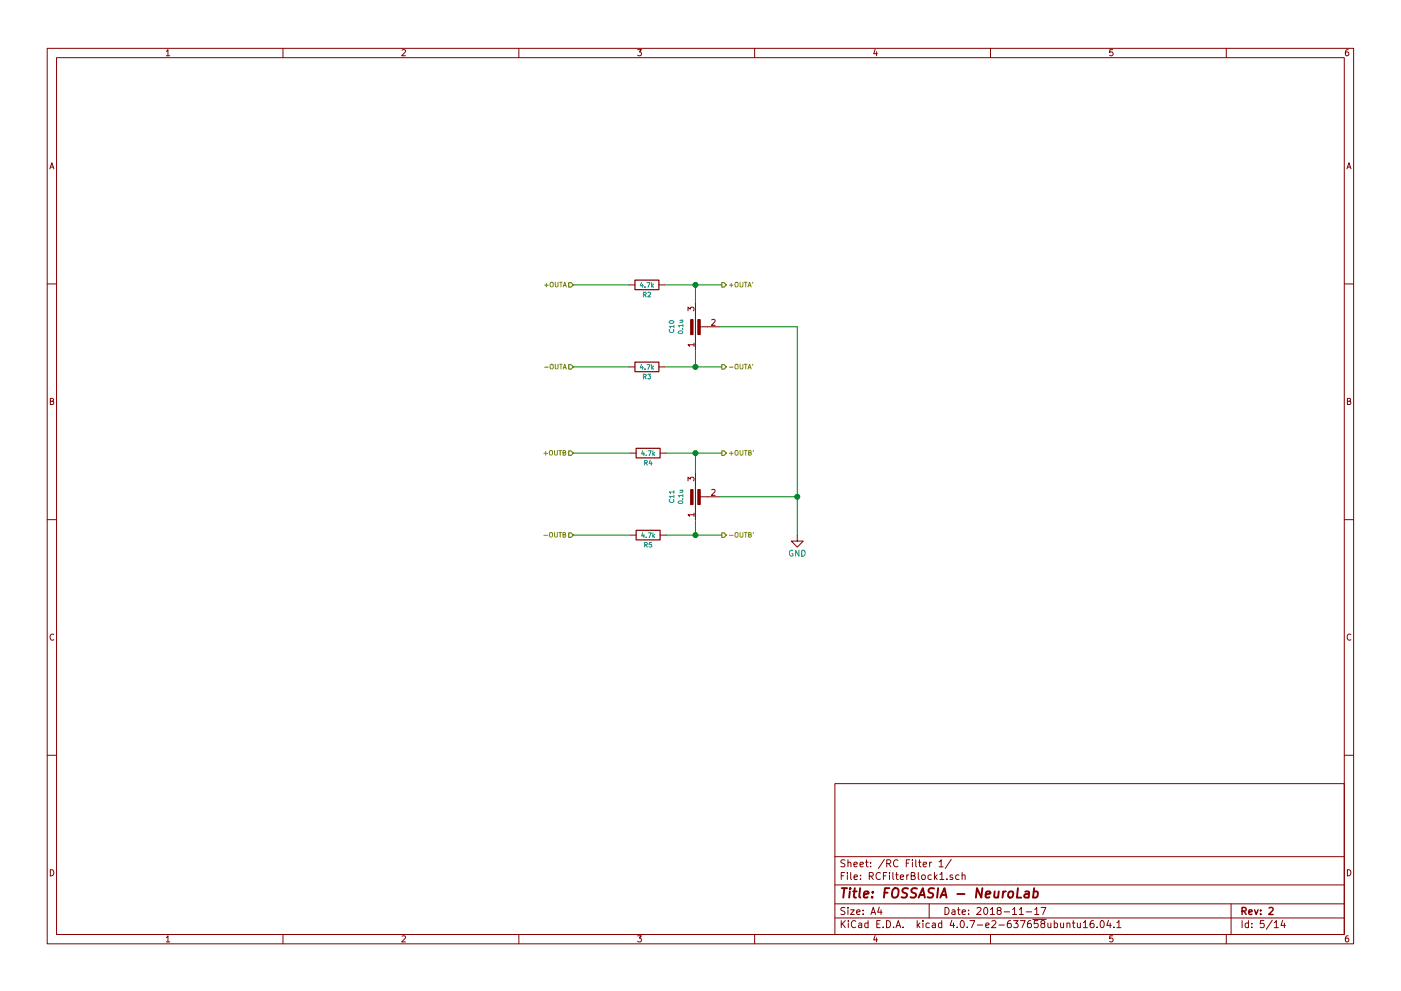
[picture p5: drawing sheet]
<svg xmlns="http://www.w3.org/2000/svg" width="297mm" height="210mm" viewBox="0 0 297 210" stroke-linecap="round" stroke-linejoin="round" font-family="sans-serif">
<g fill="none" stroke="#840000" stroke-width=".21">
<path d="M10 10.3h277v189.9h-277zM12 12.2h273v186.1h-273zM35.3 10.9l.3-.4v1.3M35.3 11.8h.7M60 10.3v1.9M85.2 10.6l.5-.1 .3 .4-.8 .9h.8M110 10.3v1.9M135.2 10.5h.8l-.4 .5 .3 .1 .1 .2-.1 .4-.2 .1-.5-.1M160 10.3v1.9M185.5 10.5l-.3 .9h.8M185.9 11v.8M210 10.3v1.9"/>
<path d="M235.9 10.5h-.6v.6h.6l.1 .5-.3 .2-.4-.1M260 10.3v1.9M285.9 10.5l-.4 .1-.2 .2-.1 .8 .3 .2 .4-.1 .1-.4-.1-.2-.4-.1-.3 .3M10.6 35.8l.4-1.3 .4 1.3M10.7 35.5h.6M285.6 35.8l.4-1.3 .4 1.3M285.7 35.5h.6M10 60.2h2M133.3 60.4h1.3M133.3 77.8h1.3M139.7 60.4h1.3M139.7 77.8h1.3"/>
<path d="M145.9 66v-.8l.5 .4 .1-.4h.5l.1 .2-.1 .6M147.1 73.1h-1.2l.3 .4M147.1 72.8v.7M147.4 64.3v10.1M148.2 69.3h4.3M150.9 67.9l.5-.1 .2 .3-.8 .9h.8M285 60.2h2M10.7 85.1h.5l.1-.5-.6-.1v1.3h.5l.2-.4-.3-.3M133.6 96.1h1.3M140 96.1h1.2M285.7 85.1h.5l.1-.5-.6-.1v1.3h.5l.2-.4-.3-.3M10 110.3h2"/>
<path d="M133.6 113.5h1.3M140 113.5h1.2M145.9 102v-.8l.5 .5 .1-.4h.5l.1 .2-.1 .5M147.1 109.2h-1.2l.3 .4M147.1 108.9v.7M147.4 100.3v10.2M148.2 105.4h4.3M150.9 103.9l.5-.1 .2 .4-.8 .9h.8M169 113.5v1.3h1.3l-1.3 1.3-1.2-1.3h1.2M285 110.3h2M11.4 134.6a.58 .58 0 0 0-.8 .6 .58 .58 0 0 0 .8 .5M286.4 134.6a.58 .58 0 0 0-.8 .6 .58 .58 0 0 0 .8 .5"/>
<path d="M10 160.2h2M177 166.3h108v32h-108zM285 160.2h2M10.7 184.5a.65 .65 0 0 1 .7 .7 .65 .65 0 0 1-.7 .6zM35.3 198.9l.3-.4v1.3M35.3 199.8h.7M60 198.3v1.9M85.2 198.6l.5-.1 .3 .4-.8 .9h.8M110 198.3v1.9M135.2 198.5h.8l-.4 .5 .3 .1 .1 .2-.1 .4-.2 .1-.5-.1M160 198.3v1.9M177 194.8h108"/>
<path d="M177 191.8h108M177 187.8h108M177 181.8h108M178.4 195.3v1.5M178.4 185.8h.5M178.6 196l.6 .8M179.1 185.1h-.7v1.5M179.1 192.6l-.5-.1-.3 .3 .1 .3 .7 .4v.4l-.2 .1-.6-.1M179.1 182.5l-.5-.1-.3 .3 .1 .3 .7 .4v.4l-.2 .1-.6-.1M179.2 195.3l-.8 .9M179.7 185.1v.2M179.7 185.6v1"/>
<path d="M179.8 192.5v.2M179.8 183.1l.2-.2 .4 .1v.9M179.8 182.4v1.5M179.8 193v1M179.9 195.3v.2M179.9 195.8v1M180.3 193h.8l-.8 1h.8M180.4 185.1v1.3l.2 .2M181.1 183.4l.7-.1-.1-.3-.4-.1-.2 .2v.7h.6M181.1 186.1l.7-.1-.1-.3-.4-.1-.2 .2 .1 .7h.5M181.4 195.5a.71 .71 0 0 0-1 .5 .71 .71 0 0 0 .8 .8l.2-.1M181.6 193.5l.7-.1v-.3l-.4-.1-.3 .2 .1 .7h.6"/>
<path d="M182.1 195.9h.6v.9M182.3 183.4l.8-.1-.1-.3-.4-.1-.3 .2 .1 .7h.6M182.4 186.5v.1M182.4 185.7v.1M182.7 196.2l-.7 .3 .2 .3 .5-.1M183 193.9v.1M183 193.1v.1M183.5 182.9h.6M183.7 182.4v1.3l.4 .2M184 195.9l-.4-.1-.3 .3 .1 .6 .2 .1 .4-.1M184 195.3v1.5M184.3 185.9l.7-.1 .2-.2-.1-.3-.2-.2h-.6v1.5"/>
<path d="M184.6 183.8v.1M184.6 183v.1M184.7 194l.4-1.5 .5 1.5M184.7 185.9l.5 .7M184.8 193.6h.7M185.5 198.5l-.3 .9h.8M185.9 199v.8M185.9 196h.5M186.4 192.5l-.3 1h.9M186.6 195.3h-.7v1.5h.7M186.7 185.3a.71 .71 0 0 0-1 .5 .71 .71 0 0 0 .7 .8l.3-.1M186.8 193v1"/>
<path d="M187.2 196.7v.1M187.3 185.8h.5M187.5 182.3l-1.3 2M188 195.3a.76 .76 0 0 1 .8 .8 .76 .76 0 0 1-.8 .7zM188 185.1h-.7v1.5M188 183.2l.7-.1 .2-.2-.1-.3-.2-.2h-.6v1.5M188.4 183.2l.5 .7M188.6 185.1v.2M188.6 185.6v1M189.3 185.1v1.3l.2 .2M189.5 196.7v.1M189.9 185.6h.5"/>
<path d="M190 196.8l.4-1.5 .6 1.5M190.1 185.1v1.3l.3 .2M190.1 196.4h.7M190.4 182.6a.71 .71 0 0 0-1 .5 .71 .71 0 0 0 .7 .8l.3-.1M190.9 186.1l.7-.1-.1-.3-.4-.1-.2 .2 .1 .7h.5M191.5 196.7v.1M192.2 183.1h.5M192.3 185.6v1M192.7 185.6l-.4 .3M192.9 182.4h-.7v1.5M193.2 185.8l.7-.1v-.4l-.2-.2h-.5v1.5h.6l.2-.1 .1-.4-.4-.3M193.4 182.4v.2"/>
<path d="M193.4 182.9v1M194.2 182.4v1.3l.2 .2M194.5 195.3v1.5M194.6 196.3l.4 .5M194.7 185.1v1.3l.2 .2M194.7 182.9h.6M194.9 182.4v1.3l.4 .2M195 195.8l-.5 .6M195.5 185.7l.2-.1 .4 .1 .1 .6-.1 .2-.4 .1-.2-.1zM195.7 195.3v.2M195.7 195.8v1M195.7 183.4l.7-.1v-.3l-.4-.1-.3 .2 .1 .7h.6"/>
<path d="M197 191.8v3M197 195.9l-.4-.1-.3 .3 .1 .6 .2 .1 .4-.1M197.1 182.9v1M197.5 185.7l-.5-.1-.3 .3 .1 .6 .2 .1 .5-.1M197.5 182.9l-.4 .3M197.7 195.9h.6v.9M198.1 185.1v1.5M198.3 186l.4 .6M198.3 196.2l-.7 .3 .2 .3 .5-.1M198.7 185.6l-.6 .6M199.1 182.8l.4-.4v1.5M199.1 183.9h.9"/>
<path d="M199.3 185.5l.4-.4v1.5M199.3 186.6h.8M199.7 195.9l-.5-.1-.2 .3v.6l.2 .1 .5-.1M199.7 195.3v1.5M200.4 192.5a.76 .76 0 0 1 .8 .8 .76 .76 0 0 1-.8 .7zM200.8 186.5v.1M201.7 182.3l-1.3 2M201.8 195.2l-.4 1.1h1M201.9 193.1h.5l.1 .9M202 185.7l-.4-.1-.2 .2 .1 .2 .5 .2v.3h-.6M202.2 195.8v1M202.5 193.4l-.7 .3 .2 .3 .5-.1"/>
<path d="M202.9 196.7v.1M203 193h.6M203.2 192.5v1.3l.4 .2M203.3 185.7l-.4-.1-.3 .3 .1 .6 .2 .1 .4-.1M203.8 195.4l.1-.1a.8 .8 0 0 1 .6 .8 .8 .8 0 0 1-.6 .7 .97 .97 0 0 1-.1-1.4zM204 193.5l.7-.1-.1-.3-.4-.1-.2 .2 .1 .7h.5M204 185.7l.2-.1 .4 .1v.9M204 185.1v1.5M205.1 196.7v.1M205.4 193.9v.1M205.4 193.1v.1M205.6 195.3h1.1l-.7 1.5"/>
<path d="M207.1 192.7l.6-.2 .3 .5-.9 1h.9M207.2 196.3h1.2M208.7 192.7l.2-.2a.8 .8 0 0 1 .5 .8 .8 .8 0 0 1-.5 .7l-.3-.5zM209 196.3l.7-.1v-.3l-.5-.1-.2 .2 .1 .7h.6M210 193l.4-.5v1.5M210 194h.8M210 198.3v1.9M210.3 195.5l.6-.2 .3 .5-1 1h1M211.7 193.2l-.3-.3 .1-.2 .2-.2 .4 .1 .2 .2-.1 .2-.5 .2-.3 .3v.2l.3 .3h.3l.3-.3v-.2l-.3-.3M211.8 196.3h1.1M212.9 193.5h1.1M214.3 195.3l-.5 .1a1.11 1.11 0 0 0-.1 1.3l.4 .1 .3-.1v-.5l-.3-.3-.4 .1-.1 .2"/>
<path d="M214.7 193l.4-.5v1.5M214.7 194h.8M214.9 195.3h.9l-.5 .6 .5 .1v.7l-.2 .1-.7-.1M216.1 193l.4-.5v1.5M216.1 194h.9M216.3 195.3h1l-.6 1.5M217.6 193.5h1.1M218.5 195.3l-.4 .1a1.11 1.11 0 0 0-.1 1.3l.4 .1 .2-.1 .1-.5-.3-.3-.4 .1-.2 .2M219 195.1h2.8M219.4 193l.4-.5v1.5M219.4 194h.8M220 195.3h-.7v.7h.7l.1 .2-.1 .5-.2 .1-.5-.1"/>
<path d="M220.7 192.5h1l-.6 1.5M221 196l-.3-.3 .1-.2 .2-.2 .4 .1 .1 .2v.2l-.5 .2-.3 .3 .1 .4 .2 .1h.3l.2-.3v-.2l-.2-.3M222.2 195.8v.9l.4 .1 .2-.1M222.8 195.8v1M223.5 195.9l.5-.1 .2 .3-.1 .6h-.6M223.5 195.3v1.5M224.9 195.8v.9l.4 .1 .2-.1M225.5 195.8v1M226.2 196l.2-.2 .4 .1v.9M226.2 195.8v1M227.4 195.8h.5M227.6 195.3v1.3l.3 .2"/>
<path d="M228.4 195.8l.1 .9 .4 .1 .2-.1M229.1 195.8v1M229.7 195.8l.4-.5v1.5M229.7 196.8h.9M231.8 195.3l-.4 .1a1.11 1.11 0 0 0-.1 1.3l.4 .1 .2-.1 .1-.5-.3-.3-.4 .1-.2 .2M232.6 196.7v.1M233.4 195.5l.2-.2a.8 .8 0 0 1 .5 .8 .8 .8 0 0 1-.5 .7l-.4-.5zM235 195.2l-.3 1.1h.9M235.4 195.8v1M235.9 198.5h-.6v.7l.6-.1 .1 .5-.3 .2-.4-.1M236.2 196.7v.1M236.8 195.8l.4-.5v1.5"/>
<path d="M236.8 196.8h.9M260 198.3v1.9M261 191.8v6.5M263.3 195.3v1.5M264.7 195.9l-.4-.1-.3 .3 .1 .6 .2 .1 .4-.1M264.7 195.3v1.5M265.4 196.7v.1M265.4 195.9v.1M268 195.3h-.7l-.1 .7h.7l.1 .2v.5l-.2 .1-.6-.1M269.7 195.2l-1.2 2M270.2 195.8l.4-.5v1.5M270.2 196.8h.8"/>
<path d="M272 195.2l-.4 1.1h.9M272.3 195.8v1M285.7 184.5a.65 .65 0 0 1 .7 .7 .65 .65 0 0 1-.7 .6zM285.9 198.5l-.4 .1-.2 .3-.1 .7 .3 .2 .4-.1 .1-.4-.1-.2-.4-.1-.3 .3"/>
</g>
<path d="M263.3 193.3l.8-.1 .1-.2-.1-.3-.2-.2h-.6v1.5M263.7 193.3l.5 .7M264.8 193.5l.7-.1-.1-.3-.4-.1-.2 .2v.7h.6M266 193l.3 1 .4-1M267.3 193.9v.1M267.3 193.1v.1M269.1 192.7l.5-.2 .3 .5-.9 1h.9" fill="none" stroke="#840000" stroke-width=".3"/>
<g fill="none" stroke="#840000" stroke-width=".41">
<path d="M178.5 188.4h1.1M179 188.4l-.2 2M180.2 189.1l-.2 1.3M180.3 188.4l-.1 .2 .2-.1-.1-.1-.1 .2M180.9 189.1h.7M181.2 188.4l-.2 1.8 .1 .1 .4 .1M182.4 188.4l-.2 1.8 .2 .2M183.2 189.8l.9-.2v-.4l-.6-.1-.3 .3v.9h.7M184.9 190.3v.1M185.1 189.2l-.1 .2-.1-.1 .2-.1-.1 .2M187.5 189.4h.7M188.6 188.4h-1l-.2 2"/>
<path d="M189.3 188.7a.66 .66 0 0 1 1.2 0 1.43 1.43 0 0 1-.6 1.7l-.6-.1a1.49 1.49 0 0 1 0-1.6zM192.5 188.5l-.8-.1-.3 .2v.6l.8 .4 .1 .5-.4 .3-.8-.1M194.4 188.5l-.8-.1-.3 .2v.6l.8 .4 .1 .5-.4 .3-.8-.1M194.8 190.4l.9-2 .4 2M195 189.9h1M198 188.5l-.7-.1-.3 .2-.1 .6 .8 .4 .1 .5-.4 .3-.7-.1M198.9 188.4l-.2 2M199.4 190.4l.9-2 .4 2M199.6 189.9h1M203 189.7h1.5M208.3 188.4l-.2 2-1-2-.2 2M209 189.8l1-.2-.1-.4-.6-.1-.3 .3v.9h.8"/>
<path d="M210.9 189.1l-.1 1.2 .5 .1 .3-.1M211.8 189.1l-.2 1.3M212.7 189.1l-.2 1.3M213.3 189.1l-.4 .1-.3 .3M213.9 189.3l.3-.2 .6 .2v.8l-.4 .3-.6-.1zM215.8 188.4l-.2 2h.9M217.4 189.2h.7v1.2M218.2 189.6l-.7 .1a.4 .4 0 0 0-.3 .3 .4 .4 0 0 0 .2 .4l.7-.1M219.2 189.2l.5-.1 .3 .2-.1 1a.67 .67 0 0 1-.9 0M219.3 188.4l-.3 2"/>
</g>
<path d="M134.6 59.4h5.1v2.1h-5.1zM134.6 76.8h5.1v2.1h-5.1zM134.9 95.1h5.1v2h-5.1zM134.9 112.5h5.1v2h-5.1z" fill="none" stroke="#840000" stroke-width=".25"/>
<g fill="none" stroke="#008484" stroke-width=".21">
<path d="M136 59.9l-.2 .7h.6M137.2 60h.6l-.4 1M138.2 60v1M136 77.3l-.2 .7h.6M136.2 60.3v.7M136.2 77.7v.7M136.4 62.5h.5l.1-.4-.6-.1v1M136.4 79.9h.5l.1-.4-.6-.1v1M136.7 62.5l.3 .5M136.7 79.9l.3 .5M136.8 60.9v.1M136.8 78.3v.1"/>
<path d="M137.2 77.4h.6l-.4 1M137.3 79.4h.6l-.3 .4 .3 .2v.3h-.6M137.4 62.1l.3-.1 .2 .3-.6 .7h.6M138.2 77.4v1M138.3 60.6l.3 .4M138.3 78l.3 .4M138.6 60.3l-.4 .4M138.6 77.7l-.4 .4M141.9 68.2a.47 .47 0 0 1 .6-.2 .47 .47 0 0 1 .3 .5 .48 .48 0 0 1-.5 .2 .48 .48 0 0 1-.4-.5zM142 69.9a.44 .44 0 0 0 .4 .7 .44 .44 0 0 0 .4-.7M142.9 69.3h-1l.3 .3M142.9 69v.6"/>
<path d="M143.8 70.4a.47 .47 0 0 1 .6-.3 .47 .47 0 0 1 .3 .5 .48 .48 0 0 1-.5 .2 .48 .48 0 0 1-.4-.4zM144.1 67.9h.7M144.7 69.8h.1M144.7 67.9v.4l-.6 .1M144.8 69.1h-1l.3 .3M144.8 68.8v.6M136.3 95.6l-.3 .7h.7M136.5 96v.6M136.7 98.2h.5v-.4l-.5-.1v1M136.9 98.2l.4 .5M137 96.5v.1M137.4 95.7h.7l-.5 .9"/>
<path d="M137.9 97.6l-.3 .7h.7M138.1 98v.7M138.4 95.7v.9M138.5 96.3l.3 .3M138.8 96l-.4 .4M136.3 113l-.3 .7h.7M136.5 113.4v.6M136.7 115.6h.5v-.4l-.5-.1v1M136.9 115.6l.4 .5M137 113.9v.1M137.4 113h.7l-.5 1M138.2 115.1h-.5l-.1 .5 .5-.1 .1 .4-.2 .2-.4-.1"/>
<path d="M138.4 113v1M138.5 113.7l.3 .3M138.8 113.4l-.4 .4M142 106a.44 .44 0 0 0 .4 .6 .44 .44 0 0 0 .4-.6M142.9 105.3h-1l.3 .3M142.9 104.4h-1l.3 .3M142.9 104.1v.6M142.9 105v.6M143.8 106.4a.47 .47 0 0 1 .6-.2 .47 .47 0 0 1 .3 .5 .48 .48 0 0 1-.5 .2 .48 .48 0 0 1-.4-.5zM144.1 104h.7M144.7 105.9h.1M144.7 104v.4h-.6"/>
<path d="M144.8 105.1h-1l.3 .3M144.8 104.8v.6M168.1 116.8a.59 .59 0 0 0-.7 .6 .59 .59 0 0 0 .7 .5v-.5h-.2M169.4 116.7v1.3l-.7-1.3v1.3M170 116.7a.64 .64 0 0 1 .7 .7 .64 .64 0 0 1-.7 .6z"/>
</g>
<g fill="none" stroke="#008400" stroke-width=".21">
<path d="M121.5 60.4h11.8M121.5 77.8h11.8M141 60.4h12M141 77.8h12M147.4 60.4v3.9M147.4 74.4v3.4M152.5 69.3h16.5v44.2M121.5 96.1h12.1M141.2 96.1h11.8M147.4 96.1v4.2M121.5 113.5h12.1M141.2 113.5h11.8"/>
<path d="M147.4 110.5v3M152.5 105.4h16.5"/>
</g>
<g fill="none" stroke="#848400" stroke-width=".21">
<path d="M116.8 59.9h.3l.2 .1v.8l-.2 .1-.4-.1-.1-.6zM117.7 59.9v.8l.2 .2 .4-.2v-.8M118.6 59.9h.6M118.9 59.9v1M156.9 59.9v.8l.2 .2 .4-.2v-.8M157.8 59.9h.6M158.1 59.9v1M159.6 59.9l-.1 .2M115.5 60.5h.7M115.5 77.9h.7M115.8 60.1v.8M116.7 77.4l.2-.1 .4 .1-.1 .8h-.5z"/>
<path d="M117.7 77.3v.8l.2 .2 .4-.2v-.8M118.6 77.3h.6M118.9 77.3v1M119.4 60.9l.3-1 .4 1M119.4 78.3l.3-1 .4 1M119.5 60.6h.5M119.5 78h.5M154.7 60.5h.7M154.7 77.9h.7M155 60.1v.8M155.9 60l.2-.1 .4 .1-.1 .8h-.5zM155.9 77.4l.2-.1 .4 .1-.1 .8h-.5z"/>
<path d="M156.9 77.3v.8l.2 .2 .4-.2v-.8M157.8 77.3h.6M158.1 77.3v1M158.6 60.9l.3-1 .4 1M158.6 78.3l.3-1 .4 1M158.7 60.6h.5M158.7 78h.5M159.6 77.3l-.1 .2M115.3 96.2h.8M115.7 95.8v.8M116.5 95.7l.2-.1 .4 .1-.1 .8-.5-.1zM117.6 95.6v.8l.2 .2 .4-.2v-.8"/>
<path d="M118.5 95.6h.5M118.8 95.6v1M119.4 96.1l.4-.1 .1-.3-.5-.1v1h.4l.2-.4-.3-.1M154.7 96.2h.7M155 95.8v.8M155.9 95.7l.2-.1 .4 .1-.1 .8-.5-.1zM156.9 95.6v.8l.2 .2 .4-.2v-.8M157.8 95.6h.6M158.1 95.6v1M158.7 96.1l.5-.1v-.3l-.5-.1v1h.4l.2-.4-.2-.1M159.8 95.6l-.1 .2M115.3 113.6h.8"/>
<path d="M116.5 113.1l.2-.1 .4 .1-.1 .8-.5-.1zM117.6 113v.8l.2 .2 .4-.2v-.8M118.5 113h.5M118.8 113v1M119.4 113.5l.4-.1 .1-.3-.5-.1v1h.4l.2-.4-.3-.1M154.7 113.6h.7M155.9 113.1l.2-.1 .4 .1-.1 .8-.5-.1zM156.9 113v.8l.2 .2 .4-.2v-.8M157.8 113h.6M158.1 113v1M158.7 113.5l.5-.1v-.3l-.5-.1v1h.4l.2-.4-.2-.1M159.8 113l-.1 .2"/>
</g>
<path d="M120.6 60h.5l.4 .4-.4 .5h-.5zM153 60h.5l.5 .4-.5 .5h-.5zM120.6 77.4h.5l.4 .4-.4 .5h-.5zM153 77.4h.5l.5 .4-.5 .5h-.5zM120.6 95.7h.5l.4 .4-.4 .5h-.5zM153 95.7h.5l.5 .4-.5 .5h-.5zM120.6 113h.5l.4 .5-.4 .5h-.5zM153 113h.5l.5 .5-.5 .5h-.5z" fill="none" stroke="#848400" stroke-width=".25"/>
<g fill="#840000" stroke="#840000" stroke-width=".21">
<path d="M148 67.8h.5v3.2h-.5z"/>
<path d="M146.4 67.8h.5v3.2h-.5z"/>
<path d="M148 103.9h.5v3.2h-.5z"/>
<path d="M146.4 103.9h.5v3.2h-.5z"/>
</g>
<g fill="#008400" stroke="#008400" stroke-width=".25">
<circle cx="147.4" cy="60.4" r=".51"/>
<circle cx="147.4" cy="77.8" r=".51"/>
<circle cx="147.4" cy="96.1" r=".51"/>
<circle cx="147.4" cy="113.5" r=".51"/>
<circle cx="169" cy="105.4" r=".51"/>
</g>
</svg>
